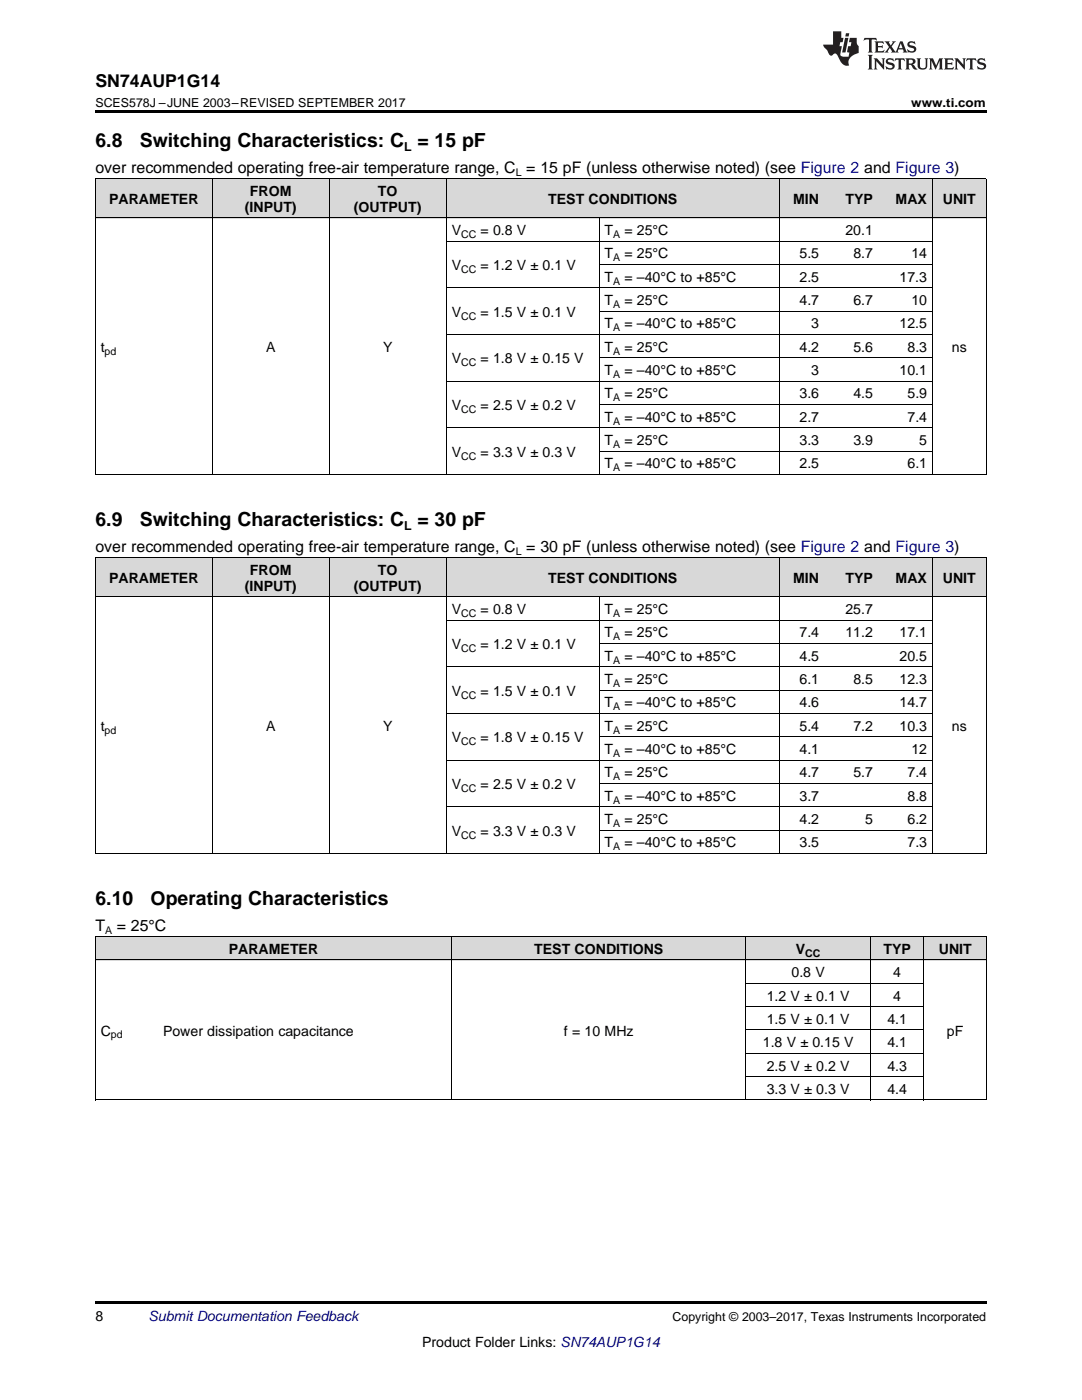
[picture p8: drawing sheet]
<svg xmlns="http://www.w3.org/2000/svg" width="216mm" height="279mm" viewBox="0 0 216 279" stroke-linecap="round" stroke-linejoin="round" font-family="sans-serif">
<defs><g id="words">
<g font-size="3.9">
<text x="19" y="29.3">6.8</text>
<text x="27.9" y="29.3">Switching Characteristics: C = 15 pF</text>
<text x="19" y="104.9">6.9</text>
<text x="27.9" y="104.9">Switching Characteristics: C = 30 pF</text>
<text x="19" y="180.6">6.10</text>
<text x="30.1" y="180.6">Operating Characteristics</text>
</g>
<text font-size="3.5" x="19" y="17.3">SN74AUP1G14</text>
<g font-size="3.2">
<text x="19" y="34.4">over recommended operating free-air temperature range, C = 15 pF (unless otherwise noted) (see Figure 2 and Figure 3)</text>
<text x="19" y="110.1">over recommended operating free-air temperature range, C = 30 pF (unless otherwise noted) (see Figure 2 and Figure 3)</text>
<text x="19" y="185.7">T</text>
<text x="23.3" y="185.7">= 25°C</text>
</g>
<g font-size="2.8">
<text x="21.8" y="40.7">PARAMETER</text>
<text x="49.9" y="39.1">FROM</text>
<text x="75.4" y="39.1">TO</text>
<text x="109.4" y="40.7">TEST CONDITIONS</text>
<text x="158.3" y="40.7">MIN</text>
<text x="168.7" y="40.7">TYP</text>
<text x="178.7" y="40.7">MAX</text>
<text x="188.1" y="40.7">UNIT</text>
<text x="48.9" y="42.3">(INPUT)</text>
<text x="70.6" y="42.3">(OUTPUT)</text>
<text x="90.1" y="46.9">V</text>
<text x="95.9" y="46.9">= 0.8 V</text>
<text x="120.6" y="46.9">T</text>
<text x="124.6" y="46.9">= 25°C</text>
<text x="168.7" y="46.9">20.1</text>
<text x="90.1" y="53.9">V</text>
<text x="95.9" y="53.9">= 1.2 V ± 0.1 V</text>
<text x="120.6" y="51.6">T</text>
<text x="124.6" y="51.6">= 25°C</text>
<text x="159.5" y="51.6">5.5</text>
<text x="170.3" y="51.6">8.7</text>
<text x="181.9" y="51.6">14</text>
<text x="120.6" y="56.2">T</text>
<text x="124.6" y="56.2">= –40°C to +85°C</text>
<text x="159.5" y="56.2">2.5</text>
<text x="179.5" y="56.2">17.3</text>
<text x="90.1" y="63.2">V</text>
<text x="95.9" y="63.2">= 1.5 V ± 0.1 V</text>
<text x="120.6" y="60.9">T</text>
<text x="120.6" y="65.5">T</text>
<text x="124.6" y="60.9">= 25°C</text>
<text x="124.6" y="65.5">= –40°C to +85°C</text>
<text x="159.5" y="60.9">4.7</text>
<text x="161.9" y="65.5">3</text>
<text x="170.3" y="60.9">6.7</text>
<text x="179.5" y="65.5">12.5</text>
<text x="181.9" y="60.9">10</text>
<text x="20.1" y="70.2">t</text>
<text x="53.1" y="70.2">A</text>
<text x="76.4" y="70.2">Y</text>
<text x="120.6" y="70.2">T</text>
<text x="124.6" y="70.2">= 25°C</text>
<text x="159.5" y="70.2">4.2</text>
<text x="170.3" y="70.2">5.6</text>
<text x="181.1" y="70.2">8.3</text>
<text x="189.9" y="70.2">ns</text>
<text x="90.1" y="72.5">V</text>
<text x="95.9" y="72.5">= 1.8 V ± 0.15 V</text>
<text x="120.6" y="74.9">T</text>
<text x="124.6" y="74.9">= –40°C to +85°C</text>
<text x="161.9" y="74.9">3</text>
<text x="179.5" y="74.9">10.1</text>
<text x="90.1" y="81.8">V</text>
<text x="95.9" y="81.8">= 2.5 V ± 0.2 V</text>
<text x="120.6" y="79.5">T</text>
<text x="124.6" y="79.5">= 25°C</text>
<text x="159.5" y="79.5">3.6</text>
<text x="170.3" y="79.5">4.5</text>
<text x="181.1" y="79.5">5.9</text>
<text x="120.6" y="84.2">T</text>
<text x="120.6" y="88.8">T</text>
<text x="124.6" y="84.2">= –40°C to +85°C</text>
<text x="124.6" y="88.8">= 25°C</text>
<text x="159.5" y="84.2">2.7</text>
<text x="159.5" y="88.8">3.3</text>
<text x="170.3" y="88.8">3.9</text>
<text x="181.1" y="84.2">7.4</text>
<text x="183.4" y="88.8">5</text>
<text x="90.1" y="91.2">V</text>
<text x="95.9" y="91.2">= 3.3 V ± 0.3 V</text>
<text x="120.6" y="93.5">T</text>
<text x="124.6" y="93.5">= –40°C to +85°C</text>
<text x="159.5" y="93.5">2.5</text>
<text x="181.1" y="93.5">6.1</text>
<text x="21.8" y="116.3">PARAMETER</text>
<text x="48.9" y="117.9">(INPUT)</text>
<text x="49.9" y="114.7">FROM</text>
<text x="70.6" y="117.9">(OUTPUT)</text>
<text x="75.4" y="114.7">TO</text>
<text x="109.4" y="116.3">TEST CONDITIONS</text>
<text x="158.3" y="116.3">MIN</text>
<text x="168.7" y="116.3">TYP</text>
<text x="178.7" y="116.3">MAX</text>
<text x="188.1" y="116.3">UNIT</text>
<text x="90.1" y="122.6">V</text>
<text x="95.9" y="122.6">= 0.8 V</text>
<text x="120.6" y="122.6">T</text>
<text x="124.6" y="122.6">= 25°C</text>
<text x="168.7" y="122.6">25.7</text>
<text x="90.1" y="129.5">V</text>
<text x="95.9" y="129.5">= 1.2 V ± 0.1 V</text>
<text x="120.6" y="127.2">T</text>
<text x="120.6" y="131.9">T</text>
<text x="124.6" y="127.2">= 25°C</text>
<text x="124.6" y="131.9">= –40°C to +85°C</text>
<text x="159.5" y="127.2">7.4</text>
<text x="159.5" y="131.9">4.5</text>
<text x="168.7" y="127.2">11.2</text>
<text x="179.5" y="127.2">17.1</text>
<text x="179.5" y="131.9">20.5</text>
<text x="120.6" y="136.5">T</text>
<text x="124.6" y="136.5">= 25°C</text>
<text x="159.5" y="136.5">6.1</text>
<text x="170.3" y="136.5">8.5</text>
<text x="179.5" y="136.5">12.3</text>
<text x="90.1" y="138.9">V</text>
<text x="95.9" y="138.9">= 1.5 V ± 0.1 V</text>
<text x="120.6" y="141.2">T</text>
<text x="124.6" y="141.2">= –40°C to +85°C</text>
<text x="159.5" y="141.2">4.6</text>
<text x="179.5" y="141.2">14.7</text>
<text x="20.1" y="145.8">t</text>
<text x="53.1" y="145.8">A</text>
<text x="76.4" y="145.8">Y</text>
<text x="90.1" y="148.2">V</text>
<text x="95.9" y="148.2">= 1.8 V ± 0.15 V</text>
<text x="120.6" y="145.8">T</text>
<text x="124.6" y="145.8">= 25°C</text>
<text x="159.5" y="145.8">5.4</text>
<text x="170.3" y="145.8">7.2</text>
<text x="179.5" y="145.8">10.3</text>
<text x="189.9" y="145.8">ns</text>
<text x="120.6" y="150.5">T</text>
<text x="120.6" y="155.2">T</text>
<text x="124.6" y="150.5">= –40°C to +85°C</text>
<text x="124.6" y="155.2">= 25°C</text>
<text x="159.5" y="150.5">4.1</text>
<text x="159.5" y="155.2">4.7</text>
<text x="170.3" y="155.2">5.7</text>
<text x="181.1" y="155.2">7.4</text>
<text x="181.9" y="150.5">12</text>
<text x="90.1" y="157.5">V</text>
<text x="95.9" y="157.5">= 2.5 V ± 0.2 V</text>
<text x="120.6" y="159.8">T</text>
<text x="124.6" y="159.8">= –40°C to +85°C</text>
<text x="159.5" y="159.8">3.7</text>
<text x="181.1" y="159.8">8.8</text>
<text x="90.1" y="166.8">V</text>
<text x="95.9" y="166.8">= 3.3 V ± 0.3 V</text>
<text x="120.6" y="164.5">T</text>
<text x="124.6" y="164.5">= 25°C</text>
<text x="159.5" y="164.5">4.2</text>
<text x="172.6" y="164.5">5</text>
<text x="181.1" y="164.5">6.2</text>
<text x="120.6" y="169.1">T</text>
<text x="124.6" y="169.1">= –40°C to +85°C</text>
<text x="159.5" y="169.1">3.5</text>
<text x="181.1" y="169.1">7.3</text>
<text x="45.6" y="190.4">PARAMETER</text>
<text x="106.6" y="190.4">TEST CONDITIONS</text>
<text x="158.8" y="190.4">V</text>
<text x="176.3" y="190.4">TYP</text>
<text x="187.3" y="190.4">UNIT</text>
<text x="157.9" y="195">0.8 V</text>
<text x="178.2" y="195">4</text>
<text x="153" y="199.7">1.2 V ± 0.1 V</text>
<text x="178.2" y="199.7">4</text>
<text x="20.1" y="206.7">C</text>
<text x="32.5" y="206.7">Power dissipation capacitance</text>
<text x="112.5" y="206.7">f = 10 MHz</text>
<text x="152.2" y="209">1.8 V ± 0.15 V</text>
<text x="153" y="204.3">1.5 V ± 0.1 V</text>
<text x="177.1" y="204.3">4.1</text>
<text x="177.1" y="209">4.1</text>
<text x="188.9" y="206.7">pF</text>
<text x="153" y="213.6">2.5 V ± 0.2 V</text>
<text x="177.1" y="213.6">4.3</text>
<text x="153" y="218.3">3.3 V ± 0.3 V</text>
<text x="177.1" y="218.3">4.4</text>
<text x="19" y="263.6">8</text>
<text x="84.2" y="268.9">Product Folder Links: SN74AUP1G14</text>
</g>
<text font-size="2.8" fill="#0000c8" x="29.6" y="263.6">Submit Documentation Feedback</text>
<g font-size="2.5">
<text x="19" y="21.4">SCES578J –JUNE 2003–REVISED SEPTEMBER 2017</text>
<text x="181.8" y="21.4">www.ti.com</text>
<text x="80.6" y="30.1">L</text>
<text x="80.6" y="105.7">L</text>
<text x="134.2" y="263.6">Copyright © 2003–2017, Texas Instruments Incorporated</text>
</g>
<g font-size="2.1">
<text x="102.9" y="35.1">L</text>
<text x="92" y="47.5">CC</text>
<text x="122.3" y="47.5">A</text>
<text x="122.3" y="52.1">A</text>
<text x="92" y="54.5">CC</text>
<text x="122.3" y="56.8">A</text>
<text x="92" y="63.8">CC</text>
<text x="122.3" y="61.5">A</text>
<text x="20.9" y="70.8">pd</text>
<text x="122.3" y="66.1">A</text>
<text x="122.3" y="70.8">A</text>
<text x="92" y="73.1">CC</text>
<text x="122.3" y="75.4">A</text>
<text x="92" y="82.4">CC</text>
<text x="122.3" y="80.1">A</text>
<text x="122.3" y="84.7">A</text>
<text x="122.3" y="89.4">A</text>
<text x="92" y="91.7">CC</text>
<text x="122.3" y="94.1">A</text>
<text x="102.9" y="110.7">L</text>
<text x="92" y="123.1">CC</text>
<text x="122.3" y="123.1">A</text>
<text x="92" y="130.1">CC</text>
<text x="122.3" y="127.8">A</text>
<text x="122.3" y="132.4">A</text>
<text x="122.3" y="137.1">A</text>
<text x="92" y="139.4">CC</text>
<text x="122.3" y="141.7">A</text>
<text x="20.9" y="146.4">pd</text>
<text x="92" y="148.7">CC</text>
<text x="122.3" y="146.4">A</text>
<text x="122.3" y="151.1">A</text>
<text x="122.3" y="155.7">A</text>
<text x="92" y="158">CC</text>
<text x="122.3" y="160.4">A</text>
<text x="92" y="167.4">CC</text>
<text x="122.3" y="165">A</text>
<text x="122.3" y="169.7">A</text>
<text x="21" y="186.3">A</text>
<text x="160.7" y="190.9">CC</text>
<text x="22.1" y="207.2">pd</text>
</g>
</g></defs>
<g fill="#d8d8d8">
<path d="M19 187h12.5v4.6h-12.5z"/>
<path d="M31.5 187h58.7v4.6h-58.7z"/>
<path d="M90.2 187h58.6v4.6h-58.6z"/>
<path d="M148.8 187h24.9v4.6h-24.9z"/>
<path d="M173.7 187h10.7v4.6h-10.7z"/>
<path d="M184.4 187h12.4v4.6h-12.4z"/>
<path d="M19 111.3h23.4v7.9h-23.4z"/>
<path d="M42.4 111.3h23.3v7.9h-23.3z"/>
<path d="M65.7 111.3h23.4v7.9h-23.4z"/>
<path d="M89.1 111.3h30.5v7.9h-30.5z"/>
<path d="M119.6 111.3h35.9v7.9h-35.9z"/>
<path d="M155.5 111.3h9v7.9h-9z"/>
<path d="M164.5 111.3h10.8v7.9h-10.8z"/>
<path d="M175.3 111.3h3.6v7.9h-3.6z"/>
<path d="M178.9 111.3h7.2v7.9h-7.2z"/>
<path d="M186.1 111.3h10.7v7.9h-10.7z"/>
<path d="M19 35.7h23.4v7.8h-23.4z"/>
<path d="M42.4 35.7h23.3v7.8h-23.3z"/>
<path d="M65.7 35.7h23.4v7.8h-23.4z"/>
<path d="M89.1 35.7h30.5v7.8h-30.5z"/>
<path d="M119.6 35.7h35.9v7.8h-35.9z"/>
<path d="M155.5 35.7h9v7.8h-9z"/>
<path d="M164.5 35.7h10.8v7.8h-10.8z"/>
<path d="M175.3 35.7h3.6v7.8h-3.6z"/>
<path d="M178.9 35.7h7.2v7.8h-7.2z"/>
<path d="M186.1 35.7h10.7v7.8h-10.7z"/>
</g>
<path d="M19 22h177.8v.5h-177.8zM19 259.7h177.8v.5h-177.8z" fill="#000"/>
<g fill="none" stroke="#000" stroke-width=".2">
<path d="M19 35.6h177.8M19.1 35.7v59.1M42.3 35.7v59.1M65.7 35.7v59.1M89 35.7v59.1M155.5 35.7v59.1M186 35.7v59.1M196.8 35.7v59.1M19 43.5h177.8M89.1 57.4h97M89.1 48.1h97M119.5 43.5v51.3"/>
<path d="M119.6 52.8h66.5M89.1 76.1h97M89.1 66.8h97M119.6 71.4h66.5M119.6 62.1h66.5M19 94.7h177.8M89.1 85.4h97M119.6 90h66.5M119.6 80.7h66.5M19 119.1h177.8M19 111.3h177.8M19.1 111.3v59.1"/>
<path d="M42.3 111.3v59.1M65.7 111.3v59.1M89 111.3v59.1M119.5 119.2v51.2M155.5 111.3v59.1M186 111.3v59.1M196.8 111.3v59.1M89.1 133.1h97M89.1 123.8h97M119.6 137.7h66.5M119.6 128.4h66.5M89.1 151.7h97"/>
<path d="M89.1 142.4h97M119.6 156.4h66.5M119.6 147.1h66.5M19 170.3h177.8M89.1 161h97M119.6 165.7h66.5M19 191.6h177.8M19 186.9h177.8M19.1 187v32.6M90.1 187v32.6M148.8 187v32.6M148.8 196.2h35.6"/>
<path d="M173.7 187v32.6M184.3 187v32.6M196.8 187v32.6M19 219.5h177.8M148.8 214.9h35.6M148.8 210.2h35.6M148.8 205.5h35.6M148.8 200.9h35.6"/>
</g>
<g fill="#231f20">
<path d="M172.5 7.6l-.1 .5 .4-.2h.6v.1v2.1l-.2 .4h.9l-.2-.4v-2.1l.1-.1h.5l.5 .2-.2-.5zM174.5 8.3l.2 .3v1.5l-.2 .4h1.8l.2-.6a1.04 1.04 0 0 1-1.3 .2v-.7h.6l.3 .2v-.6l-.3 .2h-.6v-.6l.8-.1 .4 .3-.2-.5zM176.5 8.3l.9 1.1-.9 1.1h.8l-.2-.2 .4-.7 .5 .7-.2 .2h1.5l-.2-.2 .2-.4h.9l.1 .4-.2 .2h1l-.3-.3-.7-1.9h-.5l-.9 2-.8-1 .9-1h-.8l.1 .3-.4 .5-.3-.6 .1-.2zM179.7 8.6l.4 1h-.7zM181.3 8.4a.63 .63 0 0 0-.2 .7 .63 .63 0 0 0 .6 .4l.6 .2 .1 .2a.75 .75 0 0 1-.7 .4 .75 .75 0 0 1-.6-.5l.1 .7 .1-.1a1.11 1.11 0 0 0 1.5-.6 1.13 1.13 0 0 0-1.2-.8l-.1-.4a1.04 1.04 0 0 1 1.2 .2l-.2-.5-.2 .1-.4-.2zM173.2 10.9l.2 .4v2.2l-.2 .4h1l-.3-.4v-2.2l.3-.4zM174.3 11.6l.3 .4v1.5l-.3 .4h.8l-.2-.4v-1.3l1.5 1.7v-1.9l.2-.4h-.7l.2 .4v.9l-1.1-1.3zM177 11.8a.62 .62 0 0 0-.2 .7 .62 .62 0 0 0 .6 .4l.6 .1 .1 .3a.76 .76 0 0 1-.7 .3 .76 .76 0 0 1-.7-.4l.2 .7 .1-.1a1.11 1.11 0 0 0 1.5-.6 1.13 1.13 0 0 0-1.2-.8l-.1-.4a1.04 1.04 0 0 1 1.2 .2l-.2-.6-.2 .1-.5-.1zM178.7 11.6l-.2 .6a.61 .61 0 0 1 .8-.3v1.6l-.2 .4h.9l-.2-.4v-1.6a.63 .63 0 0 1 .7 .3l-.1-.6zM180.6 11.6l.3 .4v1.5l-.3 .4h1l-.2-.2-.1-.8 .6 .2a.76 .76 0 0 0 1.2 .7l-1-1a.58 .58 0 0 0 .6-.5 .58 .58 0 0 0-.5-.6zM181.4 11.9h.1a.45 .45 0 0 1 .5 .1 .45 .45 0 0 1 .1 .5l-.8 .2zM182.9 11.6l.2 .2a2.17 2.17 0 0 0 .3 1.9 .99 .99 0 0 0 1.6-.6v-1.1l.2-.4h-.7l.2 .2a1.92 1.92 0 0 1-.2 1.8 .6 .6 0 0 1-.9-.5v-1.1l.2-.4zM185.4 11.6l.2 .4v1.5l-.2 .4h.7l-.2-.4v-1.4l.8 1.8 .8-1.8v1.4l-.2 .4h.9l-.2-.4v-1.5l.2-.4h-.8l-.6 1.5-.6-1.5zM188.4 11.6l.2 .4v1.5l-.2 .4h1.8l.1-.6a1.04 1.04 0 0 1-1.2 .1v-.6h.5l.4 .2v-.6l-.4 .2h-.5v-.7h.8l.3 .3-.1-.6zM190.5 11.6l.2 .4v1.5l-.2 .4h.7l-.2-.4v-1.3l1.5 1.7v-1.9l.2-.4h-.7l.2 .4v.9l-1.1-1.3zM192.9 11.6l-.1 .6a.61 .61 0 0 1 .7-.3l.1 1.6-.3 .4h1l-.3-.4 .1-1.6a.63 .63 0 0 1 .7 .3l-.1-.6zM195.2 11.8a.62 .62 0 0 0-.2 .7 .62 .62 0 0 0 .6 .4l.6 .1 .1 .3a.76 .76 0 0 1-.7 .3 .76 .76 0 0 1-.6-.4l.1 .7 .1-.1a1.11 1.11 0 0 0 1.6-.6 1.13 1.13 0 0 0-1.3-.8l-.1-.4a1.04 1.04 0 0 1 1.2 .2l-.1-.6-.2 .1-.5-.1z"/>
<path d="M166.2 6.3v2.6h-1.9v.4l.8 .9a.91 .91 0 0 0 1 .8 .56 .56 0 0 1 .5-.3 .56 .56 0 0 1 .5 .3l.4 .8a1.53 1.53 0 0 0 1.9 1.2 1.54 1.54 0 0 1 1-2.1l.9-.3v-1.4a1.52 1.52 0 0 1-.4-1.6h-1.3l-.2 .8h.5l-.2 .8h-.5l-.1 1v.2l.4 .1-.2 .8a1.93 1.93 0 0 1-1.6-.3l.3-1.8h-.5l.2-.8h.4l.2-.8h-.4v-1.3zM168.6 7.6l-.6 2.9h.7l.6-2.9zM168.8 6.6l-.1 .7h.6l.2-.7z"/>
</g>
<use href="#words"/>
</svg>
